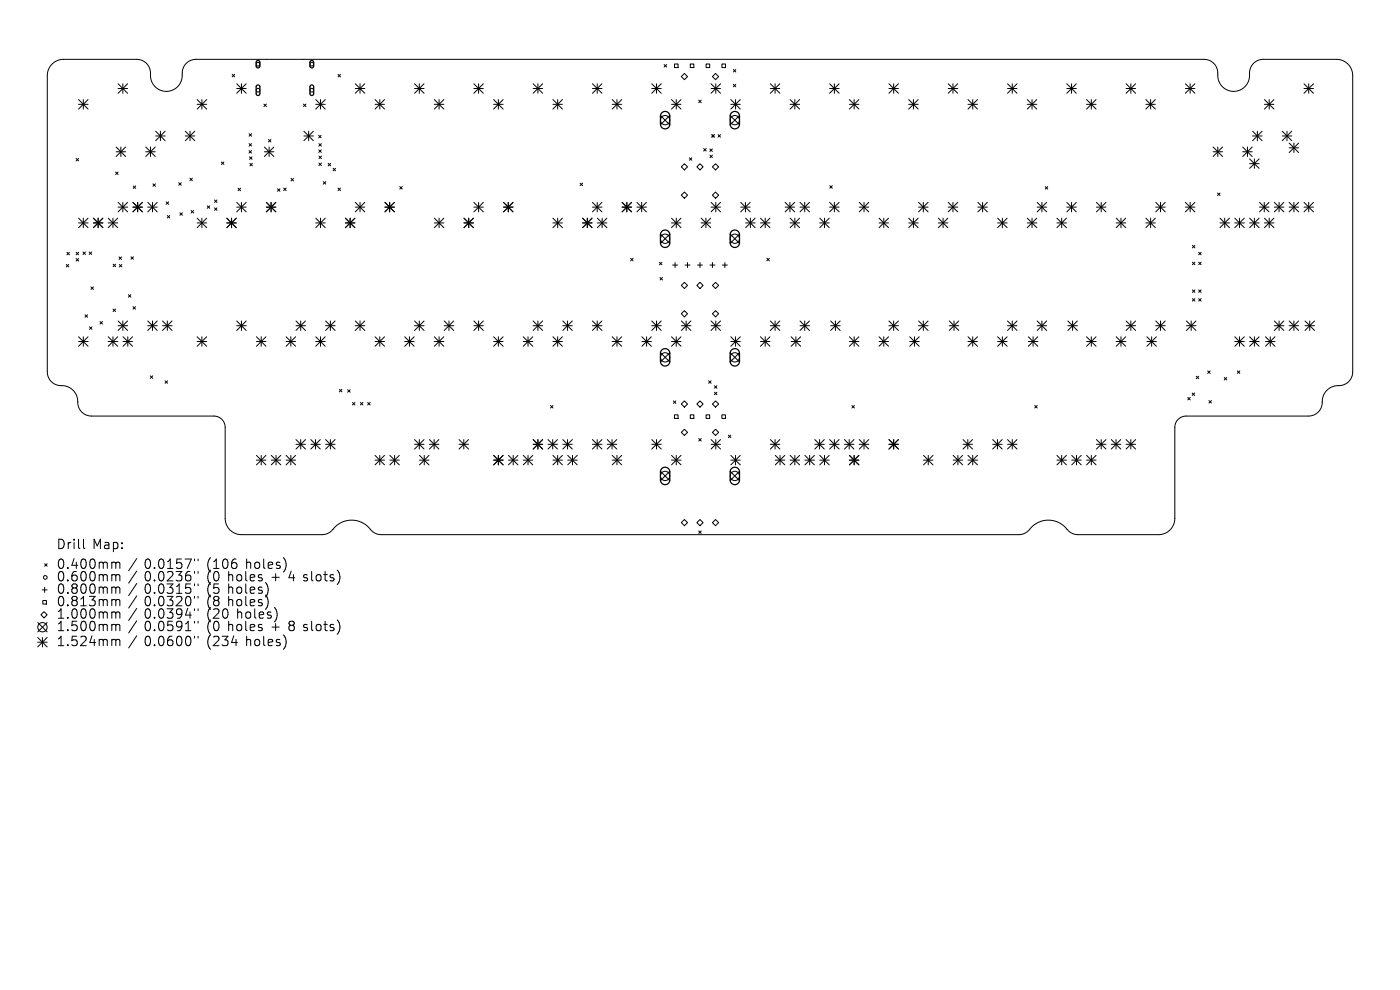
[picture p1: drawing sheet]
<svg xmlns="http://www.w3.org/2000/svg" width="297mm" height="210mm" viewBox="0 0 297 210" stroke-linecap="round" stroke-linejoin="round" font-family="sans-serif">
<defs><g id="words">
<g font-size="2.8">
<text x="12" y="116.9">Drill</text>
<text x="19.6" y="116.9">Map:</text>
<text x="12" y="121.1">0.400mm</text>
<text x="12" y="123.7">0.600mm</text>
<text x="30.6" y="121.1">0.0157&quot;</text>
<text x="30.6" y="123.7">0.0236&quot;</text>
<text x="43.9" y="121.1">(106</text>
<text x="43.9" y="123.7">(0</text>
<text x="48.4" y="123.7">holes</text>
<text x="52.2" y="121.1">holes)</text>
<text x="57.7" y="123.7">+</text>
<text x="61.5" y="123.7">4 slots)</text>
<text x="12" y="126.4">0.800mm</text>
<text x="12" y="129">0.813mm</text>
<text x="12" y="131.7">1.000mm</text>
<text x="30.6" y="126.4">0.0315&quot;</text>
<text x="30.6" y="129">0.0320&quot;</text>
<text x="30.6" y="131.7">0.0394&quot;</text>
<text x="43.9" y="126.4">(5</text>
<text x="43.9" y="129">(8</text>
<text x="43.9" y="131.7">(20</text>
<text x="48.4" y="126.4">holes)</text>
<text x="48.4" y="129">holes)</text>
<text x="50.3" y="131.7">holes)</text>
<text x="12" y="134.3">1.500mm</text>
<text x="12" y="137.5">1.524mm</text>
<text x="30.6" y="134.3">0.0591&quot;</text>
<text x="30.6" y="137.5">0.0600&quot;</text>
<text x="43.9" y="134.3">(0</text>
<text x="43.9" y="137.5">(234</text>
<text x="48.4" y="134.3">holes</text>
<text x="52.2" y="137.5">holes)</text>
<text x="57.7" y="134.3">+</text>
<text x="61.5" y="134.3">8 slots)</text>
</g>
</g></defs>
<g fill="none" stroke="#000" stroke-width=".21">
<path d="M11 13.7l1-.8 1.3-.3h15.7a3.1 3.1 0 0 1 2.9 3.8 3.4 3.4 0 0 0 3.9 3 3.4 3.4 0 0 0 2.9-3.9 2.9 2.9 0 0 1 2.9-2.9h213.8a3.1 3.1 0 0 1 3 3.8 3.4 3.4 0 0 0 3.8 3 3.4 3.4 0 0 0 2.9-3.9 2.9 2.9 0 0 1 2.9-2.9h15.5a3.4 3.4 0 0 1 3.5 3.4v62.9a2.96 2.96 0 0 1-3.3 2.9 3.5 3.5 0 0 0-3.2 3.9 2.91 2.91 0 0 1-2.9 2.6h-26a2.38 2.38 0 0 0-2.4 2.3v19.4a3.4 3.4 0 0 1-3.4 3.4h-17.1a3.6 3.6 0 0 1-2.9-1.8 5.1 5.1 0 0 0-7.6 1l-1 .6-1.1 .2h-135.2a3.6 3.6 0 0 1-2.9-1.8 5.1 5.1 0 0 0-7.6 1l-1 .6-1.1 .2h-17.1a3.4 3.4 0 0 1-3.4-3.4v-19.4a2.38 2.38 0 0 0-2.4-2.3h-26a2.96 2.96 0 0 1-2.9-3.3 3.5 3.5 0 0 0-4-3.2 2.91 2.91 0 0 1-2.5-2.9v-62.9l.3-1.2zM25.1 17.8l2 2M25.1 18.8h2M26.1 17.8v2M27.1 17.8l-2 2M49.3 15.8l.5 .5M49.8 15.8l-.5 .5M50.2 18.8h2M50.2 17.8l2 2M51.2 17.8v2M52.2 17.8l-2 2M71.7 15.8l.5 .5"/>
<path d="M72.2 15.8l-.5 .5M75.4 17.8l2 2M75.4 18.8h2M76.4 17.8v2M77.4 17.8l-2 2M87.9 18.8h2.1M87.9 17.8l2.1 2M89 17.8v2M90 17.8l-2.1 2M100.5 18.8h2M100.5 17.8l2 2M101.5 17.8v2"/>
<path d="M102.5 17.8l-2 2M113.1 18.8h2M113.1 17.8l2 2M114.1 17.8v2M115.1 17.8l-2 2M125.7 18.8h2M125.7 17.8l2 2M126.7 17.8v2M127.7 17.8l-2 2M138.3 18.8h2M138.3 17.8l2 2M139.3 17.8v2"/>
<path d="M140.3 17.8l-2 2M140.9 13.7l.5 .5M141.4 13.7l-.5 .5M143.1 13.6h.7v.7h-.7zM144.5 16.2l.7-.6 .7 .6-.7 .7zM146.4 13.6h.8v.7h-.8zM149.8 13.6h.8v.7h-.8zM150.8 18.8h2.1M150.8 17.8l2.1 2M151.1 16.2l.7-.6 .7 .6-.7 .7zM151.9 17.8v2M152.9 17.8l-2.1 2"/>
<path d="M153.1 13.6h.8v.7h-.8zM155.6 17.9l.5 .5M155.6 14.7l.5 .6M156.1 17.9l-.5 .5M156.1 14.7l-.5 .6M163.4 18.8h2M163.4 17.8l2 2M164.4 17.8v2M165.4 17.8l-2 2M176 18.8h2M176 17.8l2 2M177 17.8v2"/>
<path d="M178 17.8l-2 2M188.6 18.8h2M188.6 17.8l2 2M189.6 17.8v2M190.6 17.8l-2 2M201.2 18.8h2M201.2 17.8l2 2M202.2 17.8v2M203.2 17.8l-2 2M213.7 18.8h2.1M213.7 17.8l2.1 2M214.7 17.8v2"/>
<path d="M215.8 17.8l-2.1 2M226.3 18.8h2M226.3 17.8l2 2M227.3 17.8v2M228.3 17.8l-2 2M238.9 18.8h2M238.9 17.8l2 2M239.9 17.8v2M240.9 17.8l-2 2M251.5 18.8h2M251.5 17.8l2 2M252.5 17.8v2"/>
<path d="M253.5 17.8l-2 2M276.6 18.8h2M276.6 17.8l2 2M277.6 17.8v2M278.6 17.8l-2 2M16.2 33.6l.5 .5M16.7 21.1l2 2M16.7 22.1h2M16.7 33.6l-.5 .5M17.7 21.1v2M18.7 21.1l-2 2M24.5 36.5l.6 .5"/>
<path d="M24.6 31.2l2 2M24.6 32.2h2M25.1 36.5l-.6 .5M25.6 31.2v2M26.6 31.2l-2 2M28.3 39.4l.5 .6M28.8 39.4l-.5 .6M30.9 32.2h2M30.9 31.2l2 2M31.9 31.2v2M32.4 39l.6 .5M32.9 31.2l-2 2"/>
<path d="M33 39l-.6 .5M33 27.8l2 2M33 28.8h2M34 27.8v2M35 27.8l-2 2M37.9 38.8l.5 .5M38.4 38.8l-.5 .5M39.3 28.8h2M39.3 27.8l2 2M40.3 37.8l.5 .5M40.3 27.8v2M40.8 37.8l-.5 .5"/>
<path d="M41.3 27.8l-2 2M41.8 22.1h2M41.8 21.1l2 2M42.8 21.1v2M43.8 21.1l-2 2M47 34.4l.5 .5M47.5 34.4l-.5 .5M50.5 39.9l.5 .6M51 39.9l-.5 .6M52.8 32l.6 .5M52.8 28.4l.6 .5M52.8 30.5l.6 .5"/>
<path d="M52.9 33.3l.6 .5M53 34.6l.5 .6M53.4 32l-.6 .5M53.4 28.4l-.6 .5M53.4 30.5l-.6 .5M53.5 33.3l-.6 .5M53.5 34.6l-.5 .6M56 22.1l.5 .5M56.1 32.2h2M56.1 31.2l2 2M56.5 22.1l-.5 .5M56.9 29.6l.6 .5"/>
<path d="M57.1 31.2v2M57.5 29.6l-.6 .5M58.1 31.2l-2 2M60.2 39.9l.5 .5M60.7 39.9l-.5 .5M61.7 37.8l.6 .6M62.3 37.8l-.6 .6M64.4 22.1l.5 .5M64.5 28.8h2M64.5 27.8l2 2M64.9 22.1l-.5 .5M65.5 27.8v2"/>
<path d="M66.5 27.8l-2 2M67 22.1h2M67 21.1l2 2M67.6 28.7l.5 .5M67.6 31.8l.6 .5M67.6 30.5l.6 .5M67.7 34.6l.5 .5M67.7 33.1l.5 .5M68 21.1v2M68.1 28.7l-.5 .5M68.2 31.8l-.6 .5M68.2 30.5l-.6 .5"/>
<path d="M68.2 34.6l-.5 .5M68.2 33.1l-.5 .5M68.6 38.5l.5 .6M69 21.1l-2 2M69.1 38.5l-.5 .6M69.6 34.7l.5 .5M70.1 34.7l-.5 .5M70.7 35.7l.5 .5M71.2 35.7l-.5 .5M71.7 39.9l.5 .5M72.2 39.9l-.5 .5M79.6 22.1h2"/>
<path d="M79.6 21.1l2 2M80.6 21.1v2M81.6 21.1l-2 2M84.8 39.6l.5 .5M85.3 39.6l-.5 .5M92.1 22.1h2.1M92.1 21.1l2.1 2M93.1 21.1v2M94.2 21.1l-2.1 2M104.7 22.1h2M104.7 21.1l2 2M105.7 21.1v2"/>
<path d="M106.7 21.1l-2 2M117.3 22.1h2M117.3 21.1l2 2M118.3 21.1v2M119.3 21.1l-2 2M123.1 38.8l.5 .6M123.6 38.8l-.5 .6M129.9 22.1h2M129.9 21.1l2 2M130.9 21.1v2M131.9 21.1l-2 2M140.1 24.5l2 2"/>
<path d="M142.1 24.5l-2 2M142.5 22.1h2M142.5 21.1l2 2M143.5 21.1v2M144.5 21.1l-2 2M144.5 35.4l.7-.7 .7 .7-.7 .7zM146.2 33.5l.6 .5M146.8 33.5l-.6 .5M147.8 35.4l.7-.7 .7 .7-.7 .7zM148.2 21.3l.6 .5M148.8 21.3l-.6 .5M149.3 31.5l.5 .5"/>
<path d="M149.8 31.5l-.5 .5M150.6 31.6l.5 .5M150.6 32.9l.5 .5M151 28.6l.5 .5M151.1 31.6l-.5 .5M151.1 35.4l.7-.7 .7 .7-.7 .7zM151.1 32.9l-.5 .5M151.5 28.6l-.5 .5M152.3 28.6l.6 .5M152.9 28.6l-.6 .5M154.9 24.5l2 2M155 22.1h2"/>
<path d="M155 21.1l2 2M156 21.1v2M156.9 24.5l-2 2M157 21.1l-2 2M167.6 22.1h2M167.6 21.1l2 2M168.6 21.1v2M169.6 21.1l-2 2M176 39.4l.6 .5M176.6 39.4l-.6 .5M180.2 22.1h2M180.2 21.1l2 2"/>
<path d="M181.2 21.1v2M182.2 21.1l-2 2M192.8 22.1h2M192.8 21.1l2 2M193.8 21.1v2M194.8 21.1l-2 2M205.4 22.1h2M205.4 21.1l2 2M206.4 21.1v2M207.4 21.1l-2 2M217.9 22.1h2M217.9 21.1l2 2"/>
<path d="M218.9 21.1v2M219.9 21.1l-2 2M221.7 39.6l.6 .5M222.3 39.6l-.6 .5M230.5 22.1h2M230.5 21.1l2 2M231.5 21.1v2M232.5 21.1l-2 2M243.1 22.1h2M243.1 21.1l2 2M244.1 21.1v2M245.1 21.1l-2 2"/>
<path d="M257.3 32.2h2.1M257.3 31.2l2.1 2M258.4 31.2v2M259.4 31.2l-2.1 2M263.6 32.2h2M263.6 31.2l2 2M264.6 31.2v2M265.1 33.7l2 2M265.1 34.7h2M265.6 31.2l-2 2M265.7 28.8h2M265.7 27.8l2 2"/>
<path d="M266.1 33.7v2M266.7 27.8v2M267.1 33.7l-2 2M267.7 27.8l-2 2M268.2 22.1h2.1M268.2 21.1l2.1 2M269.3 21.1v2M270.3 21.1l-2.1 2M272 28.8h2M272 27.8l2 2M273 27.8v2M273.5 30.4l2 2"/>
<path d="M273.5 31.4h2M274 27.8l-2 2M274.5 30.4v2M275.5 30.4l-2 2M14.1 56.1l.5 .5M14.2 53.5l.5 .6M14.6 56.1l-.5 .5M14.7 53.5l-.5 .6M16.2 53.5l.5 .6M16.2 54.8l.5 .6M16.7 46.3l2 2M16.7 47.3h2"/>
<path d="M16.7 53.5l-.5 .6M16.7 54.8l-.5 .6M17.6 53.5l.5 .5M17.7 46.3v2M18.1 53.5l-.5 .5M18.7 46.3l-2 2M18.9 53.5l.6 .5M19.5 53.5l-.6 .5M19.8 47.3h2M19.8 46.3l2 2M20.8 46.3v2M21.8 46.3l-2 2"/>
<path d="M23 47.3h2M23 46.3l2 2M24 46.3v2M24 56l.5 .6M24.5 56l-.5 .6M25 46.3l-2 2M25.1 42.9l2 2M25.1 43.9h2M25.3 54.5l.5 .5M25.3 56.1l.5 .5M25.8 54.5l-.5 .5M25.8 56.1l-.5 .5"/>
<path d="M26.1 42.9v2M27.1 42.9l-2 2M27.8 54.5l.5 .5M28.2 43.9h2M28.2 42.9l2 2M28.3 54.5l-.5 .5M29.2 42.9v2M30.2 42.9l-2 2M31.3 43.9h2.1M31.3 42.9l2.1 2M32.3 42.9v2M33.4 42.9l-2.1 2"/>
<path d="M35.2 42.8l.6 .5M35.5 45.7l.5 .5M35.8 42.8l-.6 .5M36 45.7l-.5 .5M38.2 45.1l.5 .6M38.7 45.1l-.5 .6M40.5 44.7l.6 .5M41.1 44.7l-.6 .5M41.8 47.3h2M41.8 46.3l2 2M42.8 46.3v2M43.8 46.3l-2 2"/>
<path d="M44 43.7l.5 .5M44.5 43.7l-.5 .5M45.5 42.4l.5 .6M45.5 44.1l.5 .5M46 42.4l-.5 .6M46 44.1l-.5 .5M48.1 47.3h2M48.1 46.3l2 2M49.1 46.3v2M50.1 46.3l-2 2M50.2 43.9h2M50.2 42.9l2 2"/>
<path d="M51.2 42.9v2M52.2 42.9l-2 2M56.5 43.9h2M56.5 42.9l2 2M57.5 42.9v2M58.5 42.9l-2 2M58.9 40l.5 .6M59.4 40l-.5 .6M67 47.3h2M67 46.3l2 2M68 46.3v2M69 46.3l-2 2"/>
<path d="M73.3 47.3h2M73.3 46.3l2 2M74.3 46.3v2M75.3 46.3l-2 2M75.4 43.9h2M75.4 42.9l2 2M76.4 42.9v2M77.4 42.9l-2 2M81.7 43.9h2M81.7 42.9l2 2M82.7 42.9v2M83.7 42.9l-2 2"/>
<path d="M92.1 47.3h2.1M92.1 46.3l2.1 2M93.1 46.3v2M94.2 46.3l-2.1 2M98.4 47.3h2M98.4 46.3l2 2M99.4 46.3v2M100.4 46.3l-2 2M100.5 43.9h2M100.5 42.9l2 2M101.5 42.9v2M102.5 42.9l-2 2"/>
<path d="M106.8 43.9h2M106.8 42.9l2 2M107.8 42.9v2M108.8 42.9l-2 2M117.3 47.3h2M117.3 46.3l2 2M118.3 46.3v2M119.3 46.3l-2 2M123.6 47.3h2M123.6 46.3l2 2M124.6 46.3v2M125.6 46.3l-2 2"/>
<path d="M125.7 43.9h2M125.7 42.9l2 2M126.7 42.9v2M126.7 47.3h2M126.7 46.3l2 2M127.7 42.9l-2 2M127.7 46.3v2M128.7 46.3l-2 2M132 43.9h2M132 42.9l2 2M133 42.9v2M133.8 54.8l.5 .5"/>
<path d="M134 42.9l-2 2M134.3 54.8l-.5 .5M135.1 43.9h2M135.1 42.9l2 2M136.1 42.9v2M137.1 42.9l-2 2M139.9 55.6l.5 .6M140 58.9l.5 .5M140.1 49.7l2 1.9M140.4 55.6l-.5 .6M140.5 58.9l-.5 .5M142.1 49.7l-2 1.9"/>
<path d="M142.5 47.3h2M142.5 46.3l2 2M142.7 56.2h1M143.2 55.7v1.1M143.5 46.3v2M144.5 46.3l-2 2M144.5 41.4l.7-.7 .7 .7-.7 .7zM145.3 56.2h1.1M145.9 55.7v1.1M148 56.2h1M148.5 55.7v1.1M148.7 47.3h2.1"/>
<path d="M148.7 46.3l2.1 2M149.8 46.3v2M150.6 56.2h1.1M150.8 46.3l-2.1 2M150.8 43.9h2.1M150.8 42.9l2.1 2M151.1 41.4l.7-.7 .7 .7-.7 .7zM151.1 55.7v1.1M151.9 42.9v2M152.9 42.9l-2.1 2M153.3 56.2h1M153.8 55.7v1.1"/>
<path d="M154.9 49.7l2 1.9M156.9 49.7l-2 1.9M157.1 43.9h2M157.1 42.9l2 2M158.1 42.9v2M158.2 47.3h2M158.2 46.3l2 2M159.1 42.9l-2 2M159.2 46.3v2M160.2 46.3l-2 2M161.3 47.3h2M161.3 46.3l2 2"/>
<path d="M162.3 46.3v2M162.7 54.8l.5 .5M163.2 54.8l-.5 .5M163.3 46.3l-2 2M166.6 43.9h2M166.6 42.9l2 2M167.6 42.9v2M167.6 47.3h2M167.6 46.3l2 2M168.6 42.9l-2 2M168.6 46.3v2M169.6 46.3l-2 2"/>
<path d="M169.7 43.9h2M169.7 42.9l2 2M170.7 42.9v2M171.7 42.9l-2 2M173.9 47.3h2M173.9 46.3l2 2M174.9 46.3v2M175.9 46.3l-2 2M176 43.9h2M176 42.9l2 2M177 42.9v2M178 42.9l-2 2"/>
<path d="M182.3 43.9h2M182.3 42.9l2 2M183.3 42.9v2M184.3 42.9l-2 2M186.5 47.3h2M186.5 46.3l2 2M187.5 46.3v2M188.5 46.3l-2 2M192.8 47.3h2M192.8 46.3l2 2M193.8 46.3v2M194.8 46.3l-2 2"/>
<path d="M194.9 43.9h2M194.9 42.9l2 2M195.9 42.9v2M196.9 42.9l-2 2M199.1 47.3h2M199.1 46.3l2 2M200.1 46.3v2M201.1 46.3l-2 2M201.2 43.9h2M201.2 42.9l2 2M202.2 42.9v2M203.2 42.9l-2 2"/>
<path d="M207.4 43.9h2.1M207.4 42.9l2.1 2M208.5 42.9v2M209.5 42.9l-2.1 2M211.6 47.3h2.1M211.6 46.3l2.1 2M212.6 46.3v2M213.7 46.3l-2.1 2M217.9 47.3h2M217.9 46.3l2 2M218.9 46.3v2M219.9 46.3l-2 2"/>
<path d="M220 43.9h2M220 42.9l2 2M221 42.9v2M222 42.9l-2 2M224.2 47.3h2M224.2 46.3l2 2M225.2 46.3v2M226.2 46.3l-2 2M226.3 43.9h2M226.3 42.9l2 2M227.3 42.9v2M228.3 42.9l-2 2"/>
<path d="M232.6 43.9h2M232.6 42.9l2 2M233.6 42.9v2M234.6 42.9l-2 2M236.8 47.3h2M236.8 46.3l2 2M237.8 46.3v2M238.8 46.3l-2 2M243.1 47.3h2M243.1 46.3l2 2M244.1 46.3v2M245.1 46.3l-2 2"/>
<path d="M245.2 43.9h2M245.2 42.9l2 2M246.2 42.9v2M247.2 42.9l-2 2M251.5 43.9h2M251.5 42.9l2 2M252.5 42.9v2M253 52.1l.5 .5M253 55.6l.5 .6M253.5 52.1l-.5 .5M253.5 42.9l-2 2M253.5 55.6l-.5 .6"/>
<path d="M254.3 53.5l.5 .6M254.3 55.6l.5 .6M254.8 53.5l-.5 .6M254.8 55.6l-.5 .6M258.3 40.9l.5 .6M258.8 47.3h2M258.8 46.3l2 2M258.8 40.9l-.5 .6M259.8 46.3v2M260.8 46.3l-2 2M262 47.3h2M262 46.3l2 2"/>
<path d="M263 46.3v2M264 46.3l-2 2M265.1 47.3h2M265.1 46.3l2 2M266.1 46.3v2M267.1 46.3l-2 2M267.2 43.9h2M267.2 42.9l2 2M268.2 42.9v2M268.2 47.3h2.1M268.2 46.3l2.1 2M269.2 42.9l-2 2"/>
<path d="M269.3 46.3v2M270.3 46.3l-2.1 2M270.3 43.9h2.1M270.3 42.9l2.1 2M271.4 42.9v2M272.4 42.9l-2.1 2M273.5 43.9h2M273.5 42.9l2 2M274.5 42.9v2M275.5 42.9l-2 2M276.6 43.9h2M276.6 42.9l2 2"/>
<path d="M277.6 42.9v2M278.6 42.9l-2 2M16.7 71.4l2 2.1M16.7 72.4h2M17.7 71.4v2.1M18 66.8l.6 .5M18.6 66.8l-.6 .5M18.7 71.4l-2 2.1M19 69.3l.5 .6M19.3 60.9l.5 .5M19.5 69.3l-.5 .6M19.8 60.9l-.5 .5"/>
<path d="M21.2 68.2l.5 .5M21.7 68.2l-.5 .5M23 72.4h2M23 71.4l2 2.1M24 71.4v2.1M24 65.6l.5 .5M24.5 65.6l-.5 .5M25 71.4l-2 2.1M25.1 68.1l2 2M25.1 69.1h2M26.1 68.1v2M26.1 72.4h2"/>
<path d="M26.1 71.4l2 2.1M27.1 68.1l-2 2M27.1 71.4v2.1M27.2 62.5l.6 .5M27.8 62.5l-.6 .5M28.1 71.4l-2 2.1M28.2 65.1l.5 .5M28.7 65.1l-.5 .5M31.3 69.1h2.1M31.3 68.1l2.1 2M31.9 79.7l.5 .6M32.3 68.1v2"/>
<path d="M32.4 79.7l-.5 .6M33.4 68.1l-2.1 2M34.5 69.1h2M34.5 68.1l2 2M35.5 68.1v2M36.5 68.1l-2 2M41.8 72.4h2M41.8 71.4l2 2.1M42.8 71.4v2.1M43.8 71.4l-2 2.1M50.2 69.1h2M50.2 68.1l2 2"/>
<path d="M51.2 68.1v2M52.2 68.1l-2 2M54.4 72.4h2M54.4 71.4l2 2.1M55.4 71.4v2.1M56.4 71.4l-2 2.1M60.7 72.4h2M60.7 71.4l2 2.1M61.7 71.4v2.1M62.7 71.4l-2 2.1M62.8 69.1h2M62.8 68.1l2 2"/>
<path d="M63.8 68.1v2M64.8 68.1l-2 2M67 72.4h2M67 71.4l2 2.1M68 71.4v2.1M69 71.4l-2 2.1M69.1 69.1h2M69.1 68.1l2 2M70.1 68.1v2M71.1 68.1l-2 2M75.4 69.1h2M75.4 68.1l2 2"/>
<path d="M76.4 68.1v2M77.4 68.1l-2 2M79.6 72.4h2M79.6 71.4l2 2.1M80.6 71.4v2.1M81.6 71.4l-2 2.1M85.9 72.4h2M85.9 71.4l2 2.1M86.9 71.4v2.1M87.9 71.4l-2 2.1M87.9 69.1h2.1M87.9 68.1l2.1 2"/>
<path d="M89 68.1v2M90 68.1l-2.1 2M92.1 72.4h2.1M92.1 71.4l2.1 2.1M93.1 71.4v2.1M94.2 71.4l-2.1 2.1M94.2 69.1h2.1M94.2 68.1l2.1 2M95.2 68.1v2M96.3 68.1l-2.1 2M100.5 69.1h2M100.5 68.1l2 2"/>
<path d="M101.5 68.1v2M102.5 68.1l-2 2M104.7 72.4h2M104.7 71.4l2 2.1M105.7 71.4v2.1M106.7 71.4l-2 2.1M111 72.4h2M111 71.4l2 2.1M112 71.4v2.1M113 71.4l-2 2.1M113.1 69.1h2M113.1 68.1l2 2"/>
<path d="M114.1 68.1v2M115.1 68.1l-2 2M117.3 72.4h2M117.3 71.4l2 2.1M118.3 71.4v2.1M119.3 71.4l-2 2.1M119.4 69.1h2M119.4 68.1l2 2M120.4 68.1v2M121.4 68.1l-2 2M125.7 69.1h2M125.7 68.1l2 2"/>
<path d="M126.7 68.1v2M127.7 68.1l-2 2M129.9 72.4h2M129.9 71.4l2 2.1M130.9 71.4v2.1M131.9 71.4l-2 2.1M136.2 72.4h2M136.2 71.4l2 2.1M137.2 71.4v2.1M138.2 71.4l-2 2.1M138.3 69.1h2M138.3 68.1l2 2"/>
<path d="M139.3 68.1v2M140.1 74.8l2 2M140.3 68.1l-2 2M142.1 74.8l-2 2M142.5 72.4h2M142.5 71.4l2 2.1M143.5 71.4v2.1M144.5 71.4l-2 2.1M144.5 60.5l.7-.6 .7 .6-.7 .7zM144.5 66.6l.7-.7 .7 .7-.7 .6zM144.6 69.1h2M144.6 68.1l2 2"/>
<path d="M145.6 68.1v2M146.6 68.1l-2 2M147.8 60.5l.7-.6 .7 .6-.7 .7zM150.8 69.1h2.1M150.8 68.1l2.1 2M151.1 60.5l.7-.6 .7 .6-.7 .7zM151.1 66.6l.7-.7 .7 .7-.7 .6zM151.9 68.1v2M152.9 68.1l-2.1 2M154.9 74.8l2 2M155 72.4h2M155 71.4l2 2.1"/>
<path d="M156 71.4v2.1M156.9 74.8l-2 2M157 71.4l-2 2.1M161.3 72.4h2M161.3 71.4l2 2.1M162.3 71.4v2.1M163.3 71.4l-2 2.1M163.4 69.1h2M163.4 68.1l2 2M164.4 68.1v2M165.4 68.1l-2 2M167.8 72.4h2"/>
<path d="M167.8 71.4l2 2.1M168.8 71.4v2.1M169.7 69.1h2M169.7 68.1l2 2M169.8 71.4l-2 2.1M170.7 68.1v2M171.7 68.1l-2 2M176.2 69.1h2M176.2 68.1l2 2M177.2 68.1v2M178.2 68.1l-2 2M180.2 72.4h2"/>
<path d="M180.2 71.4l2 2.1M181.2 71.4v2.1M182.2 71.4l-2 2.1M186.5 72.4h2M186.5 71.4l2 2.1M187.5 71.4v2.1M188.5 71.4l-2 2.1M188.6 69.1h2M188.6 68.1l2 2M189.6 68.1v2M190.6 68.1l-2 2M193 72.4h2"/>
<path d="M193 71.4l2 2.1M194 71.4v2.1M194.9 69.1h2M194.9 68.1l2 2M195 71.4l-2 2.1M195.9 68.1v2M196.9 68.1l-2 2M201.4 69.1h2M201.4 68.1l2 2M202.4 68.1v2M203.4 68.1l-2 2M205.4 72.4h2"/>
<path d="M205.4 71.4l2 2.1M206.4 71.4v2.1M207.4 71.4l-2 2.1M211.6 72.4h2.1M211.6 71.4l2.1 2.1M212.6 71.4v2.1M213.7 71.4l-2.1 2.1M213.7 69.1h2.1M213.7 68.1l2.1 2M214.7 68.1v2M215.8 68.1l-2.1 2M218.2 72.4h2"/>
<path d="M218.2 71.4l2 2.1M219.2 71.4v2.1M220 69.1h2M220 68.1l2 2M220.2 71.4l-2 2.1M221 68.1v2M222 68.1l-2 2M226.5 69.1h2.1M226.5 68.1l2.1 2M227.5 68.1v2M228.6 68.1l-2.1 2M230.5 72.4h2"/>
<path d="M230.5 71.4l2 2.1M231.5 71.4v2.1M232.5 71.4l-2 2.1M236.8 72.4h2M236.8 71.4l2 2.1M237.8 71.4v2.1M238.8 71.4l-2 2.1M238.9 69.1h2M238.9 68.1l2 2M239.9 68.1v2M240.9 68.1l-2 2M243.3 72.4h2"/>
<path d="M243.3 71.4l2 2.1M244.3 71.4v2.1M245.2 69.1h2M245.2 68.1l2 2M245.3 71.4l-2 2.1M246.2 68.1v2M247.2 68.1l-2 2M251.7 69.1h2M251.7 68.1l2 2M252.7 68.1v2M253 61.5l.5 .5M253 63.3l.5 .6"/>
<path d="M253.5 61.5l-.5 .5M253.5 63.3l-.5 .6M253.7 68.1l-2 2M253.8 79.8l.5 .5M254.3 61.5l.5 .5M254.3 63.3l.5 .6M254.3 79.8l-.5 .5M254.8 61.5l-.5 .5M254.8 63.3l-.5 .6M256.2 78.7l.5 .5M256.7 78.7l-.5 .5M262 72.4h2"/>
<path d="M262 71.4l2 2.1M262.5 78.7l.5 .5M263 71.4v2.1M263 78.7l-.5 .5M264 71.4l-2 2.1M265.1 72.4h2M265.1 71.4l2 2.1M266.1 71.4v2.1M267.1 71.4l-2 2.1M268.5 72.4h2M268.5 71.4l2 2.1M269.5 71.4v2.1"/>
<path d="M270.3 69.1h2.1M270.3 68.1l2.1 2M270.5 71.4l-2 2.1M271.4 68.1v2M272.4 68.1l-2.1 2M273.5 69.1h2M273.5 68.1l2 2M274.5 68.1v2M275.5 68.1l-2 2M276.9 69.1h2M276.9 68.1l2 2M277.9 68.1v2"/>
<path d="M278.9 68.1l-2 2M35 80.8l.5 .5M35.5 80.8l-.5 .5M54.4 96.6l2 2M54.4 97.6h2M55.4 96.6v2M56.4 96.6l-2 2M57.5 97.6h2.1M57.5 96.6l2.1 2M58.6 96.6v2M59.6 96.6l-2.1 2M60.7 97.6h2"/>
<path d="M60.7 96.6l2 2M61.7 96.6v2M62.7 96.6l-2 2M62.8 93.2l2 2.1M62.8 94.3h2M63.8 93.2v2.1M64.8 93.2l-2 2.1M65.9 94.3h2M65.9 93.2l2 2.1M66.9 93.2v2.1M67.9 93.2l-2 2.1M69.1 94.3h2"/>
<path d="M69.1 93.2l2 2.1M70.1 93.2v2.1M71.1 93.2l-2 2.1M72 82.6l.5 .5M72.5 82.6l-.5 .5M73.8 82.7l.5 .5M74.3 82.7l-.5 .5M74.8 85.4l.5 .5M75.3 85.4l-.5 .5M76.5 85.4l.5 .5M77 85.4l-.5 .5M78 85.4l.5 .5"/>
<path d="M78.5 85.4l-.5 .5M79.6 96.6l2 2M79.6 97.6h2M80.6 96.6v2M81.6 96.6l-2 2M82.7 97.6h2M82.7 96.6l2 2M83.7 96.6v2M84.7 96.6l-2 2M87.9 94.3h2.1M87.9 93.2l2.1 2.1M89 93.2v2.1"/>
<path d="M89 97.6h2M89 96.6l2 2M90 93.2l-2.1 2.1M90 96.6v2M91 96.6l-2 2M91.1 94.3h2M91.1 93.2l2 2.1M92.1 93.2v2.1M93.1 93.2l-2 2.1M97.4 94.3h2M97.4 93.2l2 2.1M98.4 93.2v2.1"/>
<path d="M99.4 93.2l-2 2.1M104.7 97.6h2M104.7 96.6l2 2M105.7 96.6v2M106.7 96.6l-2 2M107.9 97.6h2M107.9 96.6l2 2M108.9 96.6v2M109.9 96.6l-2 2M111 97.6h2M111 96.6l2 2M112 96.6v2"/>
<path d="M113 96.6l-2 2M113.1 93.2l2 2.1M113.1 94.3h2M114.1 93.2v2.1M115.1 93.2l-2 2.1M116.3 94.3h2M116.3 93.2l2 2.1M116.8 86l.5 .5M117.3 93.2v2.1M117.3 97.6h2M117.3 96.6l2 2M117.3 86l-.5 .5"/>
<path d="M118.3 93.2l-2 2.1M118.3 96.6v2M119.3 96.6l-2 2M119.4 94.3h2M119.4 93.2l2 2.1M120.4 93.2v2.1M120.4 97.6h2.1M120.4 96.6l2.1 2M121.4 93.2l-2 2.1M121.5 96.6v2M122.5 96.6l-2.1 2M125.7 94.3h2"/>
<path d="M125.7 93.2l2 2.1M126.7 93.2v2.1M127.7 93.2l-2 2.1M128.8 93.2l2 2.1M128.8 94.3h2M129.8 93.2v2.1M129.9 96.6l2 2M129.9 97.6h2M130.8 93.2l-2 2.1M130.9 96.6v2M131.9 96.6l-2 2M138.3 94.3h2"/>
<path d="M138.3 93.2l2 2.1M139.3 93.2v2.1M140.1 100l2 2M140.3 93.2l-2 2.1M142.1 100l-2 2M142.5 97.6h2M142.5 96.6l2 2M142.9 85l.5 .6M143.1 88h.7v.8h-.7zM143.4 85l-.5 .6M143.5 96.6v2M144.5 96.6l-2 2"/>
<path d="M144.5 85.7l.7-.7 .7 .7-.7 .7zM144.5 91.7l.7-.6 .7 .6-.7 .7zM146.4 88h.8v.8h-.8zM147.8 85.7l.7-.7 .7 .7-.7 .7zM148.2 93l.6 .6M148.8 93l-.6 .6M149.8 88h.8v.8h-.8zM150.3 80.8l.6 .5M150.8 94.3h2.1M150.8 93.2l2.1 2.1M150.9 80.8l-.6 .5M151.1 85.7l.7-.7 .7 .7-.7 .7z"/>
<path d="M151.1 91.7l.7-.6 .7 .6-.7 .7zM151.6 81.8l.5 .6M151.6 83.2l.5 .5M151.9 93.2v2.1M152.1 81.8l-.5 .6M152.1 83.2l-.5 .5M152.9 93.2l-2.1 2.1M153.1 88h.8v.8h-.8zM154.5 92.3l.5 .5M154.9 100l2 2M155 97.6h2M155 96.6l2 2"/>
<path d="M155 92.3l-.5 .5M156 96.6v2M156.9 100l-2 2M157 96.6l-2 2M163.4 94.3h2M163.4 93.2l2 2.1M164.4 93.2v2.1M164.5 97.6h2M164.5 96.6l2 2M165.4 93.2l-2 2.1M165.5 96.6v2M166.5 96.6l-2 2"/>
<path d="M167.6 97.6h2M167.6 96.6l2 2M168.6 96.6v2M169.6 96.6l-2 2M170.8 97.6h2M170.8 96.6l2 2M171.8 96.6v2M172.8 96.6l-2 2M172.9 94.3h2M172.9 93.2l2 2.1M173.9 93.2v2.1M173.9 97.6h2"/>
<path d="M173.9 96.6l2 2M174.9 93.2l-2 2.1M174.9 96.6v2M175.9 96.6l-2 2M176 94.3h2M176 93.2l2 2.1M177 93.2v2.1M178 93.2l-2 2.1M179.1 94.3h2.1M179.1 93.2l2.1 2.1M180.2 93.2v2.1M180.2 97.6h2"/>
<path d="M180.2 96.6l2 2M180.7 86l.6 .5M181.2 93.2l-2.1 2.1M181.2 96.6v2M181.3 86l-.6 .5M182.2 96.6l-2 2M182.3 94.3h2M182.3 93.2l2 2.1M183.3 93.2v2.1M184.3 93.2l-2 2.1M188.6 94.3h2M188.6 93.2l2 2.1"/>
<path d="M189.6 93.2v2.1M190.6 93.2l-2 2.1M195.9 97.6h2M195.9 96.6l2 2M196.9 96.6v2M197.9 96.6l-2 2M202.2 97.6h2M202.2 96.6l2 2M203.2 96.6v2M204.2 96.6l-2 2M204.3 94.3h2M204.3 93.2l2 2.1"/>
<path d="M205.3 93.2v2.1M205.4 97.6h2M205.4 96.6l2 2M206.3 93.2l-2 2.1M206.4 96.6v2M207.4 96.6l-2 2M210.6 94.3h2M210.6 93.2l2 2.1M211.6 93.2v2.1M212.6 93.2l-2 2.1M213.7 94.3h2.1M213.7 93.2l2.1 2.1"/>
<path d="M214.7 93.2v2.1M215.8 93.2l-2.1 2.1M219.5 86l.5 .5M220 86l-.5 .5M224.2 97.6h2M224.2 96.6l2 2M225.2 96.6v2M226.2 96.6l-2 2M227.4 97.6h2M227.4 96.6l2 2M228.4 96.6v2M229.4 96.6l-2 2"/>
<path d="M230.5 97.6h2M230.5 96.6l2 2M231.5 96.6v2M232.5 96.6l-2 2M232.6 94.3h2M232.6 93.2l2 2.1M233.6 93.2v2.1M234.6 93.2l-2 2.1M235.8 94.3h2M235.8 93.2l2 2.1M236.8 93.2v2.1M237.8 93.2l-2 2.1"/>
<path d="M238.9 94.3h2M238.9 93.2l2 2.1M239.9 93.2v2.1M240.9 93.2l-2 2.1M252 84.3l.5 .5M252.5 84.3l-.5 .5M252.9 83.4l.5 .5M253.4 83.4l-.5 .5M256.5 85l.5 .5M257 85l-.5 .5M259.7 80.1l.5 .5M260.2 80.1l-.5 .5"/>
<path d="M9.5 119.6l.5 .5M10 119.6l-.5 .5M17.7 114.4v1.7l.3 .3M24.3 119.3l.3 .2M24.6 119.5v1.1M24.6 119.5l.3-.2h.4l.1 1.3M29 118.5l-1.7 2.6M41.3 118.6v.4M42 118.6v.4M60.6 119.2v1.3M144.5 110.9l.7-.7 .7 .7-.7 .6zM147.8 110.9l.7-.7 .7 .7-.7 .6z"/>
<path d="M148.2 112.6l.6 .6M148.8 112.6l-.6 .6M151.1 110.9l.7-.7 .7 .7-.7 .6zM8 135.2l2 2M8 136.2h2M8 132.1l2 1.9M8.9 125.1h1.1M9 135.2v2M9.1 127.4h.7v.7h-.7zM9.3 129.7l.7 .7-.7 .7-.6-.7zM9.5 124.6v1.1M10 132.1l-2 1.9"/>
<path d="M10 135.2l-2 2M24.3 121.9l.3 .3M24.3 124.5l.3 .3M24.3 127.2l.3 .3M24.3 129.8l.3 .3M24.3 132.5l.3 .2M24.3 135.6l.3 .3M24.6 122.2v1M24.6 124.8v1.1M24.6 127.5v1M24.6 130.1v1M24.6 132.7v1.1"/>
<path d="M24.6 135.9v1.1M24.6 122.2l.3-.3 .4 .1 .1 1.2M24.6 124.8l.3-.3 .4 .1 .1 1.3M24.6 127.5l.3-.3 .4 .1 .1 1.2M24.6 130.1l.3-.3 .4 .1 .1 1.2M24.6 132.7l.3-.2h.4l.1 1.3M24.6 135.9l.3-.3 .4 .1 .1 1.3M29 121.1l-1.7 2.6M29 123.8l-1.7 2.5M29 126.4l-1.7 2.6M29 129l-1.7 2.6M29 131.7l-1.7 2.6"/>
<path d="M29 134.9l-1.7 2.5M41.3 121.2v.4M41.3 123.9v.3M41.3 126.5v.4M41.3 129.1v.4M41.3 131.8v.4M41.3 135v.3M42 121.2v.4M42 123.9v.3M42 126.5v.4M42 129.1v.4M42 131.8v.4"/>
<path d="M42 135v.3M49.1 136.3h1.3M56.8 124.4v1.4M56.8 127.1v1.3M58.7 129.7v1.3M60.6 135.5v1.4"/>
<circle cx="54.7" cy="19.1" r=".4"/>
<circle cx="54.7" cy="13.6" r=".4"/>
<circle cx="66.1" cy="19.1" r=".4"/>
<circle cx="66.1" cy="13.6" r=".4"/>
<circle cx="141.1" cy="25.5" r=".99"/>
<circle cx="155.9" cy="25.5" r=".99"/>
<circle cx="141.1" cy="50.6" r=".99"/>
<circle cx="155.9" cy="50.6" r=".99"/>
<circle cx="141.1" cy="75.8" r=".99"/>
<circle cx="155.9" cy="75.8" r=".99"/>
<circle cx="141.1" cy="101" r=".99"/>
<circle cx="155.9" cy="101" r=".99"/>
<circle cx="9" cy="133" r=".99"/>
<circle cx="9.6" cy="122.5" r=".4"/>
</g>
<path d="M54.5 12.9l.3-.1 .3 .3v1l-.3 .3h-.3l-.1-.3zM54.5 18.1l.3-.1 .3 .3v1.6l-.3 .4-.3-.1-.2-.3zM65.9 12.9l.4-.1 .2 .3v1l-.2 .3h-.3l-.2-.3zM65.9 18.1l.4-.1 .2 .3v1.6l-.3 .4-.3-.1-.1-.3zM140.4 23.9a.99 .99 0 0 1 1.1-.2 .99 .99 0 0 1 .6 .9v1.7a.99 .99 0 0 1-1 1 .99 .99 0 0 1-1-1v-1.8zM155.2 23.9a.99 .99 0 0 1 1.1-.2 .99 .99 0 0 1 .6 .9v1.7a.99 .99 0 0 1-1 1 .99 .99 0 0 1-1-1v-1.8zM140.4 49.1a.99 .99 0 0 1 1.1-.2 .99 .99 0 0 1 .6 .9v1.7a.99 .99 0 0 1-1 1 .99 .99 0 0 1-1-1v-1.8zM155.2 49.1a.99 .99 0 0 1 1.1-.2 .99 .99 0 0 1 .6 .9v1.7a.99 .99 0 0 1-1 1 .99 .99 0 0 1-1-1v-1.8zM140.4 74.2a.99 .99 0 0 1 1.1-.2 .99 .99 0 0 1 .6 .9v1.8a.99 .99 0 0 1-1 1 .99 .99 0 0 1-1-1v-1.8zM155.2 74.2a.99 .99 0 0 1 1.1-.2 .99 .99 0 0 1 .6 .9v1.8a.99 .99 0 0 1-1 1 .99 .99 0 0 1-1-1v-1.8zM140.4 99.4a.99 .99 0 0 1 1.1-.2 .99 .99 0 0 1 .6 .9v1.7a.99 .99 0 0 1-1 1 .99 .99 0 0 1-1-1v-1.8zM155.2 99.4a.99 .99 0 0 1 1.1-.2 .99 .99 0 0 1 .6 .9v1.7a.99 .99 0 0 1-1 1 .99 .99 0 0 1-1-1v-1.8z" fill="none" stroke="#000" stroke-width=".26"/>
<use href="#words"/>
</svg>
